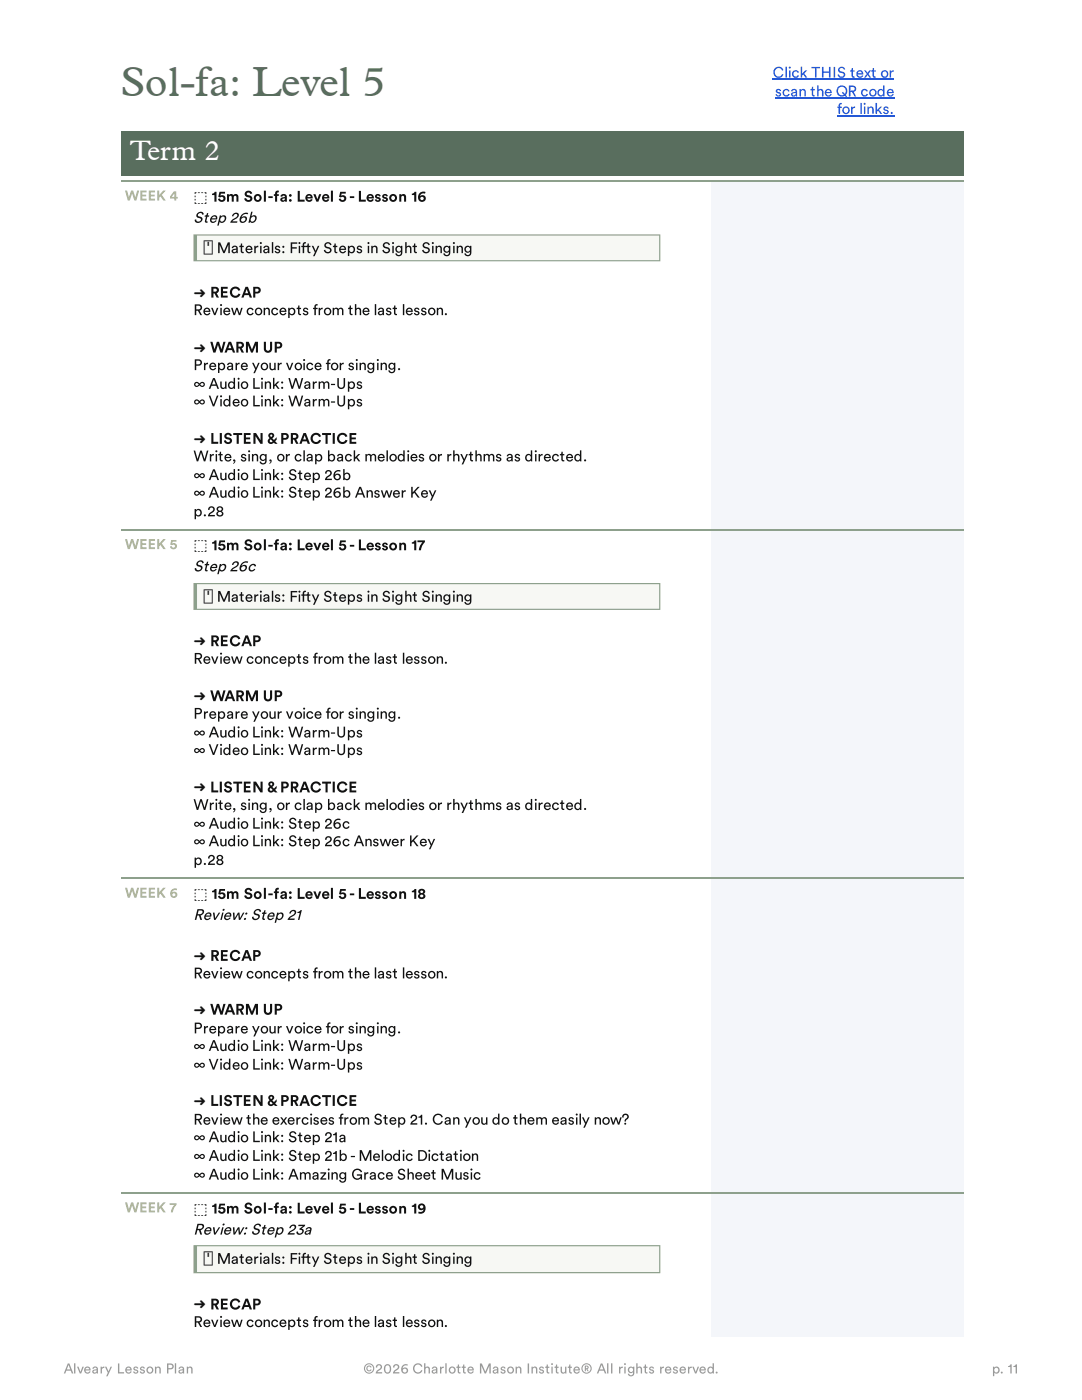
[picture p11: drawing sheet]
<svg xmlns="http://www.w3.org/2000/svg" width="216mm" height="279mm" viewBox="0 0 216 279" stroke-linecap="round" stroke-linejoin="round" font-family="sans-serif">
<defs><g id="words">
<text font-size="8.4" fill="#596e5e" x="24" y="19.2">Sol-fa: Level 5</text>
<text font-size="5.6" fill="#fff" x="25.9" y="31.8">Term 2</text>
<g font-size="3.1" fill="#111">
<text x="38.6" y="44.5">Step 26b</text>
<text x="38.6" y="114">Step 26c</text>
<text x="38.6" y="183.6">Review: Step 21</text>
<text x="38.6" y="246.4">Review: Step 23a</text>
</g>
<g font-size="3" fill="#2458d6">
<text x="154.2" y="15.5">Click THIS text or</text>
<text x="154.6" y="19.2">scan the QR code</text>
<text x="167" y="22.7">for links.</text>
</g>
<g font-size="3" fill="#111">
<text x="38.6" y="40.2">⬚ 15m Sol-fa: Level 5- Lesson 16</text>
<text x="40.7" y="50.5">⍞ Materials: Fifty Steps in Sight Singing</text>
<text x="38.6" y="59.4">➜ RECAP</text>
<text x="38.6" y="62.9">Review concepts from the last lesson.</text>
<text x="38.6" y="70.4">➜ WARM UP</text>
<text x="38.6" y="73.9">Prepare your voice for singing.</text>
<text x="38.6" y="77.6">∞ Audio Link: Warm-Ups</text>
<text x="38.6" y="81.1">∞ Video Link: Warm-Ups</text>
<text x="38.6" y="88.6">➜ LISTEN &amp;PRACTICE</text>
<text x="38.6" y="92.1">Write, sing, or clap back melodies or rhythms as directed.</text>
<text x="38.6" y="95.8">∞ Audio Link: Step 26b</text>
<text x="38.6" y="99.3">∞ Audio Link: Step 26b Answer Key</text>
<text x="38.6" y="103">p.28</text>
<text x="38.6" y="109.8">⬚ 15m Sol-fa: Level 5- Lesson 17</text>
<text x="40.7" y="120.1">⍞ Materials: Fifty Steps in Sight Singing</text>
<text x="38.6" y="129">➜ RECAP</text>
<text x="38.6" y="132.5">Review concepts from the last lesson.</text>
<text x="38.6" y="139.9">➜ WARM UP</text>
<text x="38.6" y="143.4">Prepare your voice for singing.</text>
<text x="38.6" y="147.2">∞ Audio Link: Warm-Ups</text>
<text x="38.6" y="150.7">∞ Video Link: Warm-Ups</text>
<text x="38.6" y="158.1">➜ LISTEN &amp;PRACTICE</text>
<text x="38.6" y="161.6">Write, sing, or clap back melodies or rhythms as directed.</text>
<text x="38.6" y="165.4">∞ Audio Link: Step 26c</text>
<text x="38.6" y="168.9">∞ Audio Link: Step 26c Answer Key</text>
<text x="38.6" y="172.6">p.28</text>
<text x="38.6" y="179.4">⬚ 15m Sol-fa: Level 5- Lesson 18</text>
<text x="38.6" y="191.8">➜ RECAP</text>
<text x="38.6" y="195.3">Review concepts from the last lesson.</text>
<text x="38.6" y="202.5">➜ WARM UP</text>
<text x="38.6" y="206.2">Prepare your voice for singing.</text>
<text x="38.6" y="209.7">∞ Audio Link: Warm-Ups</text>
<text x="38.6" y="213.5">∞ Video Link: Warm-Ups</text>
<text x="38.6" y="220.7">➜ LISTEN &amp;PRACTICE</text>
<text x="38.6" y="224.4">Review the exercises from Step 21. Can you do them easily now?</text>
<text x="38.6" y="227.9">∞ Audio Link: Step 21a</text>
<text x="38.6" y="231.7">∞ Audio Link: Step 21b - Melodic Dictation</text>
<text x="38.6" y="235.4">∞ Audio Link: Amazing Grace Sheet Music</text>
<text x="38.6" y="242.2">⬚ 15m Sol-fa: Level 5- Lesson 19</text>
<text x="40.7" y="252.2">⍞ Materials: Fifty Steps in Sight Singing</text>
<text x="38.6" y="261.3">➜ RECAP</text>
<text x="38.6" y="264.8">Review concepts from the last lesson.</text>
</g>
<g font-size="2.8" fill="#adb58f">
<text x="24.9" y="40">WEEK 4</text>
<text x="24.9" y="109.6">WEEK 5</text>
<text x="24.9" y="179.2">WEEK 6</text>
<text x="24.9" y="242">WEEK 7</text>
</g>
<g font-size="2.8" fill="#9a9a9a">
<text x="12.7" y="274.1">Alveary Lesson Plan</text>
<text x="72.5" y="274.1">©2026 Charlotte Mason Institute® All rights reserved.</text>
<text x="197.9" y="274.1">p. 11</text>
</g>
</g></defs>
<path d="M24.1 26.2h168.1v8.9h-168.1z" fill="#596e5e"/>
<path d="M154.2 15.9h24.2M154.6 19.6h23.8M167 23.1h11.4" fill="none" stroke="#2458d6" stroke-width=".23"/>
<path d="M24.1 36h168.1v69.6h-168.1z" fill="#fff"/>
<path d="M38.6 46.8h93.2v5.4h-93.2z" fill="#f7f8f4"/>
<path d="M38.6 46.8h93.2v5.4h-93.2zM39.3 47h92.2v4.9h-92.2z" fill-rule="evenodd" fill="#8da08c"/>
<path d="M24.1 105.6h168.1v69.6h-168.1z" fill="#fff"/>
<path d="M38.6 116.4h93.2v5.3h-93.2z" fill="#f7f8f4"/>
<path d="M38.6 116.4h93.2v5.3h-93.2zM39.3 116.6h92.2v4.9h-92.2z" fill-rule="evenodd" fill="#8da08c"/>
<g fill="#fff">
<path d="M24.1 175.2h168.1v62.8h-168.1z"/>
<path d="M24.1 238h168.1v28.8h-168.1z"/>
</g>
<path d="M38.6 248.5h93.2v5.6h-93.2z" fill="#f7f8f4"/>
<path d="M38.6 248.5h93.2v5.6h-93.2zM39.3 248.7h92.2v5.2h-92.2z" fill-rule="evenodd" fill="#8da08c"/>
<g fill="#f4f6fa">
<path d="M141.8 36h50.4v69.6h-50.4z"/>
<path d="M141.8 105.6h50.4v69.6h-50.4z"/>
<path d="M141.8 175.2h50.4v62.8h-50.4z"/>
<path d="M141.8 238h50.4v28.8h-50.4z"/>
</g>
<path d="M24.1 36.2h168.1M24.1 105.7h168.1M24.1 175.3h168.1M24.1 238.1h168.1" fill="none" stroke="#8da08c" stroke-width=".23"/>
<use href="#words"/>
</svg>
